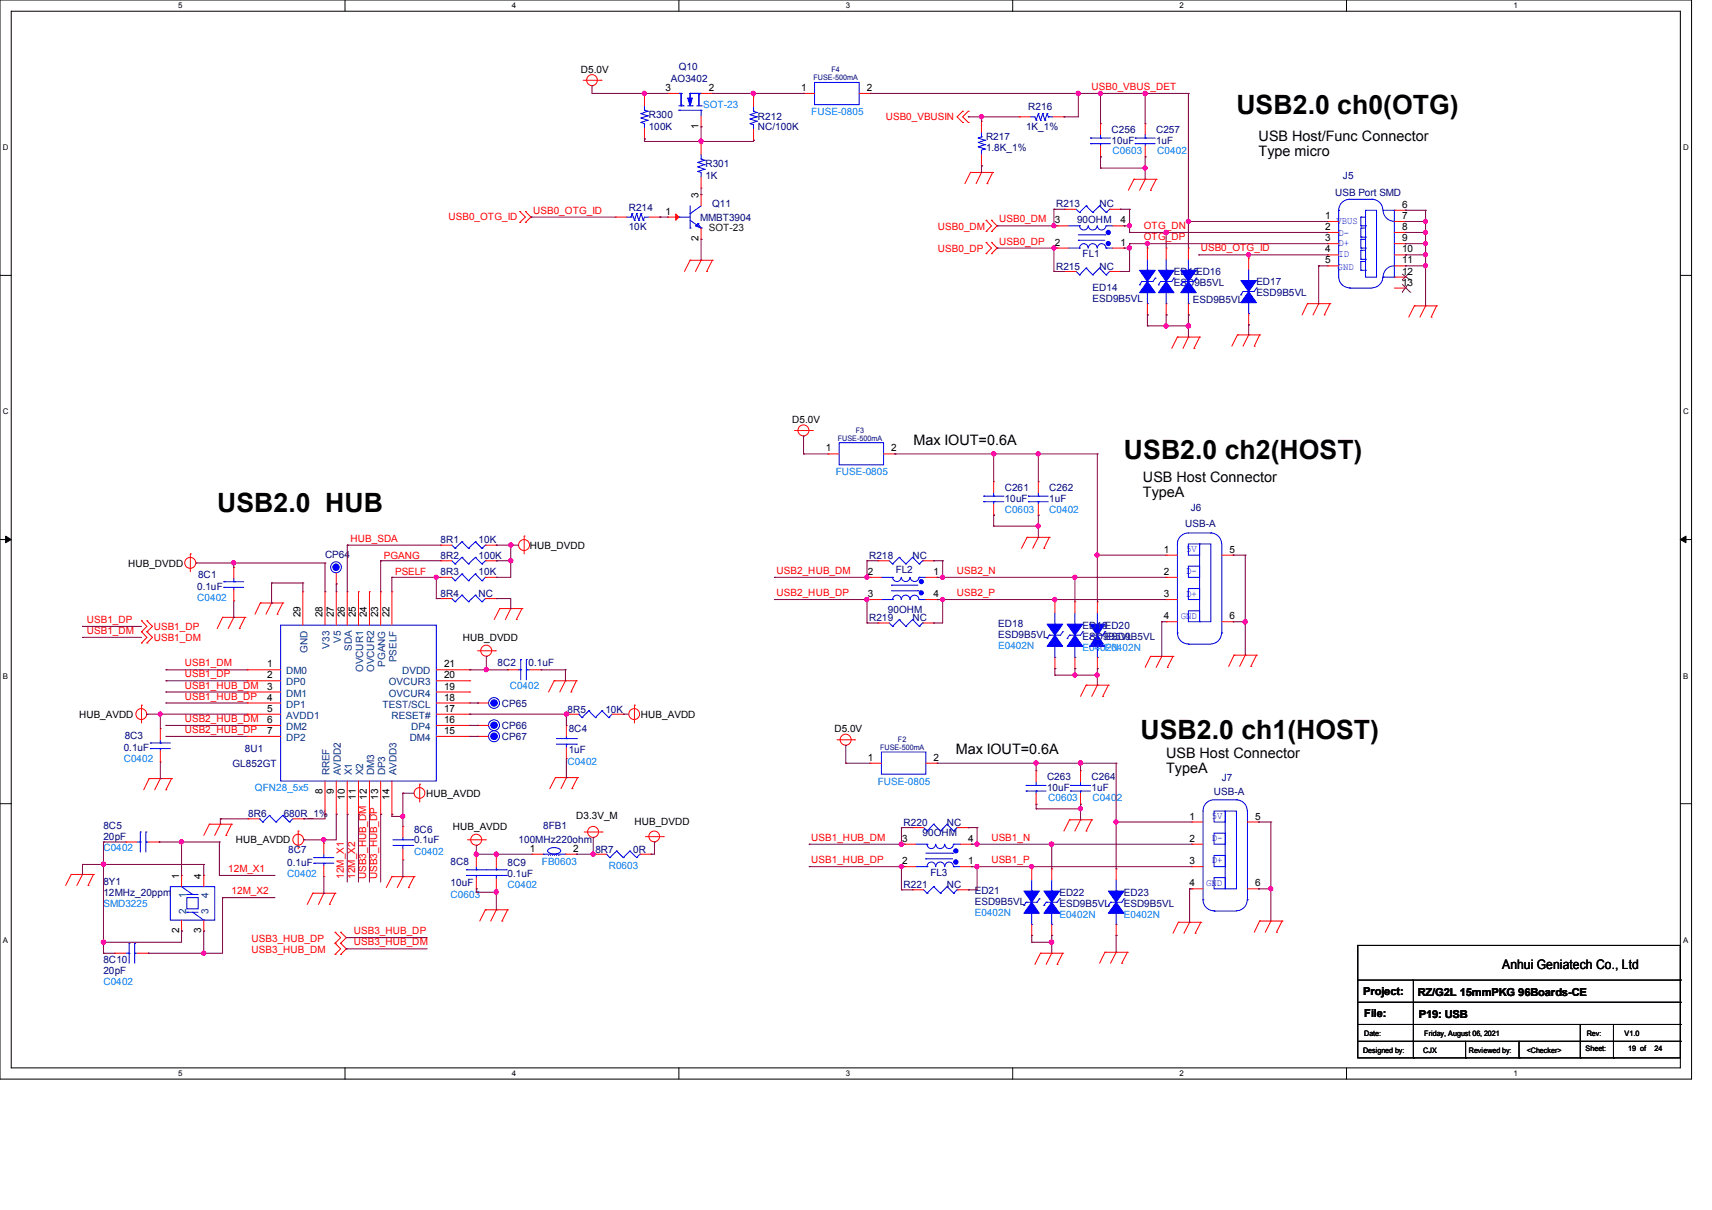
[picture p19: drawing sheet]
<svg xmlns="http://www.w3.org/2000/svg" width="297mm" height="210mm" viewBox="0 0 297 210" stroke-linecap="round" stroke-linejoin="round" font-family="sans-serif">
<defs><g id="words">
<g font-size="4.6">
<text x="214.5" y="19.7">USB2.0 ch0(OTG)</text>
<text x="195" y="79.6">USB2.0 ch2(HOST)</text>
<text x="37.7" y="88.9">USB2.0 HUB</text>
<text x="197.9" y="128.2">USB2.0 ch1(HOST)</text>
</g>
<g font-size="2.5">
<text x="218.4" y="24.5">USB Host/Func Connector</text>
<text x="218.4" y="27.1">Type micro</text>
<text x="158.5" y="77.2">Max IOUT=0.6A</text>
<text x="198.3" y="83.7">USB Host Connector</text>
<text x="198.3" y="86.3">TypeA</text>
<text x="165.8" y="130.8">Max IOUT=0.6A</text>
<text x="202.3" y="131.6">USB Host Connector</text>
<text x="202.3" y="134.2">TypeA</text>
</g>
<text font-size="2.3" x="260.6" y="168.1">Anhui Geniatech Co., Ltd</text>
<g font-size="1.9">
<text x="236.5" y="172.6">Project:</text>
<text x="246" y="172.8">RZ/G2L 15mmPKG 96Boards-CE</text>
<text x="236.7" y="176.5">File:</text>
<text x="246.1" y="176.7">P19: USB</text>
</g>
<g font-size="1.7">
<text x="100.8" y="12.6">D5.0V</text>
<text x="115.4" y="15.8">3</text>
<text x="123" y="15.8">2</text>
<text x="139" y="15.8">1</text>
<text x="150.4" y="15.8">2</text>
<text x="121.2" y="22.4" transform="rotate(-90 121.2 22.4)">1</text>
<text x="121.2" y="34.4" transform="rotate(-90 121.2 34.4)">3</text>
<text x="115.4" y="37.3">1</text>
<text x="121.2" y="41.9" transform="rotate(-90 121.2 41.9)">2</text>
<text x="183" y="38.8">3</text>
<text x="194.4" y="38.8">4</text>
<text x="229.9" y="38">1</text>
<text x="229.9" y="39.9">2</text>
<text x="229.9" y="41.9">3</text>
<text x="243.2" y="36.1">6</text>
<text x="243.2" y="38">7</text>
<text x="243.2" y="39.9">8</text>
<text x="243.2" y="41.9">9</text>
<text x="183" y="42.6">2</text>
<text x="194.4" y="42.6">1</text>
<text x="229.9" y="43.8">4</text>
<text x="229.9" y="45.7">5</text>
<text x="243.2" y="43.8">10</text>
<text x="243.2" y="45.7">11</text>
<text x="243.2" y="47.7">12</text>
<text x="243.2" y="49.6">13</text>
<text x="137.4" y="73.4">D5.0V</text>
<text x="143.2" y="78.4">1</text>
<text x="154.6" y="78.4">2</text>
<text x="91.9" y="95.2">HUB_DVDD</text>
<text x="201.9" y="95.9">1</text>
<text x="213.3" y="95.9">5</text>
<text x="22.2" y="98.3">HUB_DVDD</text>
<text x="150.6" y="99.8">2</text>
<text x="162" y="99.8">1</text>
<text x="201.9" y="99.8">2</text>
<text x="52.1" y="107.1" transform="rotate(-90 52.1 107.1)">29</text>
<text x="56" y="107.1" transform="rotate(-90 56 107.1)">28</text>
<text x="57.9" y="107.1" transform="rotate(-90 57.9 107.1)">27</text>
<text x="59.8" y="107.1" transform="rotate(-90 59.8 107.1)">26</text>
<text x="61.8" y="107.1" transform="rotate(-90 61.8 107.1)">25</text>
<text x="63.7" y="107.1" transform="rotate(-90 63.7 107.1)">24</text>
<text x="65.6" y="107.1" transform="rotate(-90 65.6 107.1)">23</text>
<text x="67.6" y="107.1" transform="rotate(-90 67.6 107.1)">22</text>
<text x="150.6" y="103.6">3</text>
<text x="162" y="103.6">4</text>
<text x="201.9" y="103.6">3</text>
<text x="201.9" y="107.5">4</text>
<text x="213.3" y="107.5">6</text>
<text x="80.3" y="111.3">HUB_DVDD</text>
<text x="46.4" y="115.8">1</text>
<text x="46.4" y="117.7">2</text>
<text x="46.4" y="119.7">3</text>
<text x="77" y="115.8">21</text>
<text x="77" y="117.7">20</text>
<text x="77" y="119.7">19</text>
<text x="13.7" y="124.6">HUB_AVDD</text>
<text x="46.4" y="121.6">4</text>
<text x="46.4" y="123.5">5</text>
<text x="46.4" y="125.5">6</text>
<text x="77" y="121.6">18</text>
<text x="77" y="123.5">17</text>
<text x="77" y="125.5">16</text>
<text x="111.2" y="124.6">HUB_AVDD</text>
<text x="46.4" y="127.4">7</text>
<text x="77" y="127.4">15</text>
<text x="144.8" y="127.1">D5.0V</text>
<text x="56" y="137.9" transform="rotate(-90 56 137.9)">8</text>
<text x="57.9" y="137.9" transform="rotate(-90 57.9 137.9)">9</text>
<text x="150.6" y="132">1</text>
<text x="162" y="132">2</text>
<text x="59.8" y="138.9" transform="rotate(-90 59.8 138.9)">10</text>
<text x="61.8" y="138.9" transform="rotate(-90 61.8 138.9)">11</text>
<text x="65.6" y="138.9" transform="rotate(-90 65.6 138.9)">13</text>
<text x="67.6" y="138.9" transform="rotate(-90 67.6 138.9)">14</text>
<text x="73.9" y="138.3">HUB_AVDD</text>
<text x="100" y="142.2">D3.3V_M</text>
<text x="110.1" y="143.1">HUB_DVDD</text>
<text x="206.4" y="142.2">1</text>
<text x="217.7" y="142.2">5</text>
<text x="40.9" y="146.4">HUB_AVDD</text>
<text x="78.6" y="144.1">HUB_AVDD</text>
<text x="91.9" y="147.8">1</text>
<text x="99.4" y="147.8">2</text>
<text x="156.5" y="150">2</text>
<text x="156.5" y="146.1">3</text>
<text x="168" y="150">1</text>
<text x="168" y="146.1">4</text>
<text x="206.4" y="146.1">2</text>
<text x="206.4" y="150">3</text>
<text x="31.1" y="152.5" transform="rotate(-90 31.1 152.5)">1</text>
<text x="34.9" y="152.5" transform="rotate(-90 34.9 152.5)">4</text>
<text x="206.4" y="153.8">4</text>
<text x="217.7" y="153.8">6</text>
<text x="31.1" y="162" transform="rotate(-90 31.1 162)">2</text>
<text x="34.9" y="162" transform="rotate(-90 34.9 162)">3</text>
</g>
<g font-size="1.7" fill="#000080">
<text x="116.4" y="14.2">AO3402</text>
<text x="117.8" y="12.1">Q10</text>
<text x="112.6" y="20.5">R300</text>
<text x="112.6" y="22.5">100K</text>
<text x="131.5" y="20.7">R212</text>
<text x="131.5" y="22.6">NC/100K</text>
<text x="178" y="22.5">1K_1%</text>
<text x="178.4" y="19.2">R216</text>
<text x="192.9" y="23.1">C256</text>
<text x="200.6" y="23.1">C257</text>
<text x="122.4" y="29">R301</text>
<text x="171.1" y="24.2">R217</text>
<text x="171.1" y="26.2">1.8K_1%</text>
<text x="192.9" y="25">10uF</text>
<text x="200.6" y="25">1uF</text>
<text x="122.4" y="31">1K</text>
<text x="123.6" y="36">Q11</text>
<text x="183.2" y="36">R213</text>
<text x="190.7" y="36">NC</text>
<text x="231.6" y="34">USB Port SMD</text>
<text x="233" y="31">J5</text>
<text x="109.1" y="36.6">R214</text>
<text x="109.1" y="39.8">10K</text>
<text x="121.4" y="38.3">MMBT3904</text>
<text x="186.8" y="38.7">90OHM</text>
<text x="183.2" y="46.8">R215</text>
<text x="187.8" y="44.7">FL1</text>
<text x="190.7" y="46.8">NC</text>
<text x="203.6" y="47.8">ED15ED16</text>
<text x="189.6" y="50.5">ED14</text>
<text x="189.6" y="52.4">ESD9B5VL</text>
<text x="203.6" y="49.7">ESD9B5VL</text>
<text x="206.9" y="52.6">ESD9B5VL</text>
<text x="218" y="49.5">ED17</text>
<text x="218" y="51.4">ESD9B5VL</text>
<text x="174.3" y="85.2">C261</text>
<text x="174.3" y="87.1">10uF</text>
<text x="182" y="85.2">C262</text>
<text x="182" y="87.1">1uF</text>
<text x="206.6" y="88.7">J6</text>
<text x="76.4" y="94.3">8R1</text>
<text x="83" y="94.3">10K</text>
<text x="205.6" y="91.4">USB-A</text>
<text x="34.4" y="100.3">8C1</text>
<text x="56.4" y="96.8">CP64</text>
<text x="76.4" y="97">8R2</text>
<text x="76.4" y="99.9">8R3</text>
<text x="83" y="97">100K</text>
<text x="83" y="99.9">10K</text>
<text x="150.8" y="97">R218</text>
<text x="155.4" y="99.5">FL2</text>
<text x="158.3" y="97">NC</text>
<text x="34.2" y="102.4">0.1uF</text>
<text x="76.4" y="103.5">8R4</text>
<text x="83" y="103.5">NC</text>
<text x="150.8" y="107.8">R219</text>
<text x="154" y="106.4">90OHM</text>
<text x="158.3" y="107.8">NC</text>
<text x="173.2" y="108.8">ED18</text>
<text x="173.2" y="110.7">ESD9B5VL</text>
<text x="187.8" y="109.1">ED19ED20</text>
<text x="187.8" y="111.1">ESD9B5VL</text>
<text x="191.7" y="111.1">ESD9B5VL</text>
<text x="86.3" y="115.5">8C2</text>
<text x="91.7" y="115.5">0.1uF</text>
<text x="87.1" y="122.7">CP65</text>
<text x="98.5" y="123.8">8R5</text>
<text x="105" y="123.8">10K</text>
<text x="21.5" y="130.4">0.1uF</text>
<text x="21.6" y="128.3">8C3</text>
<text x="42.5" y="130.6">8U1</text>
<text x="87.1" y="126.5">CP66</text>
<text x="87.1" y="128.4">CP67</text>
<text x="98.7" y="127.1">8C4</text>
<text x="98.7" y="130.8">1uF</text>
<text x="40.3" y="133.1">GL852GT</text>
<text x="181.6" y="135.4">C263</text>
<text x="181.6" y="137.3">10uF</text>
<text x="189.4" y="135.4">C264</text>
<text x="189.4" y="137.3">1uF</text>
<text x="210.6" y="137.9">USB-A</text>
<text x="211.9" y="135.6">J7</text>
<text x="17.9" y="143.9">8C5</text>
<text x="43" y="141.8">8R6</text>
<text x="49.2" y="141.8">680R_1%</text>
<text x="94.2" y="143.9">8FB1</text>
<text x="156.7" y="143.3">R220</text>
<text x="164.3" y="143.3">NC</text>
<text x="17.9" y="145.8">20pF</text>
<text x="50" y="148.1">8C7</text>
<text x="71.8" y="144.5">8C6</text>
<text x="71.8" y="146.4">0.1uF</text>
<text x="89.9" y="146.2">100MHz220ohm</text>
<text x="103.3" y="148">8R7</text>
<text x="109.8" y="148">0R</text>
<text x="160" y="145">90OHM</text>
<text x="17.9" y="153.5">8Y1</text>
<text x="17.9" y="155.5">12MHz_20ppm</text>
<text x="49.8" y="150.3">0.1uF</text>
<text x="78.2" y="150.1">8C8</text>
<text x="78.2" y="153.8">10uF</text>
<text x="88" y="150.3">8C9</text>
<text x="88" y="152.2">0.1uF</text>
<text x="156.7" y="154.1">R221</text>
<text x="161.4" y="152">FL3</text>
<text x="164.3" y="154.1">NC</text>
<text x="169.1" y="155.1">ED21</text>
<text x="183.8" y="155.5">ED22</text>
<text x="195" y="155.5">ED23</text>
<text x="169.1" y="157">ESD9B5VL</text>
<text x="183.8" y="157.4">ESD9B5VL</text>
<text x="195" y="157.4">ESD9B5VL</text>
<text x="17.9" y="167">8C10</text>
<text x="17.9" y="169">20pF</text>
</g>
<g font-size="1.7" fill="#f00">
<text x="189.4" y="15.6">USB0_VBUS_DET</text>
<text x="153.7" y="20.9">USB0_VBUSIN</text>
<text x="77.8" y="38.1">USB0_OTG_ID</text>
<text x="92.5" y="37.1">USB0_OTG_ID</text>
<text x="162.7" y="39.8">USB0_DM</text>
<text x="173.3" y="38.6">USB0_DM</text>
<text x="198.4" y="39.8">OTG_DN</text>
<text x="198.4" y="41.7">OTG_DP</text>
<text x="162.7" y="43.7">USB0_DP</text>
<text x="173.3" y="42.5">USB0_DP</text>
<text x="208.3" y="43.6">USB0_OTG_ID</text>
<text x="60.8" y="94">HUB_SDA</text>
<text x="66.6" y="96.9">PGANG</text>
<text x="68.5" y="99.8">PSELF</text>
<text x="134.7" y="99.6">USB2_HUB_DM</text>
<text x="166" y="99.6">USB2_N</text>
<text x="134.7" y="103.5">USB2_HUB_DP</text>
<text x="166" y="103.5">USB2_P</text>
<text x="15.1" y="108.1">USB1_DP</text>
<text x="15.1" y="110">USB1_DM</text>
<text x="26.7" y="109.3">USB1_DP</text>
<text x="26.7" y="111.3">USB1_DM</text>
<text x="32" y="119.5">USB1_HUB_DM</text>
<text x="32" y="115.7">USB1_DM</text>
<text x="32" y="117.6">USB1_DP</text>
<text x="32" y="121.4">USB1_HUB_DP</text>
<text x="32" y="125.3">USB2_HUB_DM</text>
<text x="32" y="127.2">USB2_HUB_DP</text>
<text x="140.7" y="145.9">USB1_HUB_DM</text>
<text x="140.7" y="149.8">USB1_HUB_DP</text>
<text x="172" y="145.9">USB1_N</text>
<text x="172" y="149.8">USB1_P</text>
<text x="39.6" y="151.3">12M_X1</text>
<text x="40.2" y="155.2">12M_X2</text>
<text x="59.6" y="152.5" transform="rotate(-90 59.6 152.5)">12M_X1</text>
<text x="61.6" y="152.5" transform="rotate(-90 61.6 152.5)">12M_X2</text>
<text x="63.5" y="152.5" transform="rotate(-90 63.5 152.5)">USB3_HUB_DM 12</text>
<text x="65.4" y="152.5" transform="rotate(-90 65.4 152.5)">USB3_HUB_DP</text>
<text x="43.6" y="163.4">USB3_HUB_DP</text>
<text x="43.6" y="165.3">USB3_HUB_DM</text>
<text x="61.4" y="162.1">USB3_HUB_DP</text>
<text x="61.4" y="164.1">USB3_HUB_DM</text>
</g>
<g font-size="1.7" fill="#0080ff">
<text x="122" y="18.8">SOT-23</text>
<text x="140.7" y="20">FUSE-0805</text>
<text x="193" y="26.7">C0603</text>
<text x="200.8" y="26.7">C0402</text>
<text x="145" y="82.5">FUSE-0805</text>
<text x="174.3" y="89.1">C0603</text>
<text x="182" y="89.1">C0402</text>
<text x="34.2" y="104.3">C0402</text>
<text x="173.2" y="112.6">E0402N</text>
<text x="187.8" y="113">E0402N</text>
<text x="191.7" y="113">E0402N</text>
<text x="88.4" y="119.6">C0402</text>
<text x="21.5" y="132.3">C0402</text>
<text x="44.2" y="137.3">QFN28_5x5</text>
<text x="98.5" y="132.7">C0402</text>
<text x="152.3" y="136.2">FUSE-0805</text>
<text x="181.8" y="139.1">C0603</text>
<text x="189.6" y="139.1">C0402</text>
<text x="17.9" y="147.7">C0402</text>
<text x="71.8" y="148.3">C0402</text>
<text x="49.8" y="152.2">C0402</text>
<text x="78.2" y="155.9">C0603</text>
<text x="88" y="154.1">C0402</text>
<text x="94" y="150.1">FB0603</text>
<text x="105.6" y="150.8">R0603</text>
<text x="17.9" y="157.4">SMD3225</text>
<text x="169.1" y="159">E0402N</text>
<text x="183.8" y="159.3">E0402N</text>
<text x="195" y="159.3">E0402N</text>
<text x="17.9" y="170.9">C0402</text>
</g>
<text font-size="1.7" fill="#004000" x="123" y="40">SOT-23</text>
<g font-size="1.7" fill="#00f">
<text x="231.8" y="38.9">VBUS</text>
<text x="232.2" y="41">D-</text>
<text x="232.1" y="46.8">GND</text>
<text x="232.2" y="42.7">D+</text>
<text x="232.2" y="44.7">ID</text>
<text x="205.8" y="95.8">5V</text>
<text x="205.8" y="99.7">D-</text>
<text x="204.8" y="107.4">GND</text>
<text x="205.8" y="103.5">D+</text>
<text x="210.2" y="142.2">5V</text>
<text x="210.2" y="146">D-</text>
<text x="210.2" y="149.9">D+</text>
<text x="209.2" y="153.7">GND</text>
</g>
<g font-size="1.7" fill="#004080">
<text x="53.3" y="113.3" transform="rotate(-90 53.3 113.3)">GND</text>
<text x="57.2" y="112.6" transform="rotate(-90 57.2 112.6)">V33</text>
<text x="59.1" y="111.6" transform="rotate(-90 59.1 111.6)">V5</text>
<text x="61" y="113" transform="rotate(-90 61 113)">SDA</text>
<text x="49.7" y="117.1">DM0</text>
<text x="49.7" y="119">DP0</text>
<text x="63" y="116.6" transform="rotate(-90 63 116.6)">OVCUR1</text>
<text x="64.9" y="116.6" transform="rotate(-90 64.9 116.6)">OVCUR2</text>
<text x="66.8" y="115.7" transform="rotate(-90 66.8 115.7)">PGANG</text>
<text x="67.4" y="119">OVCUR3</text>
<text x="68.8" y="114.9" transform="rotate(-90 68.8 114.9)">PSELF</text>
<text x="69.8" y="117.1">DVDD</text>
<text x="49.7" y="120.9">DM1</text>
<text x="49.7" y="122.8">DP1</text>
<text x="49.7" y="124.8">AVDD1</text>
<text x="66.4" y="122.8">TEST/SCL</text>
<text x="67.4" y="120.9">OVCUR4</text>
<text x="67.9" y="124.8">RESET#</text>
<text x="49.7" y="126.7">DM2</text>
<text x="49.7" y="128.6">DP2</text>
<text x="71.1" y="128.6">DM4</text>
<text x="71.3" y="126.7">DP4</text>
<text x="57.2" y="134.6" transform="rotate(-90 57.2 134.6)">RREF</text>
<text x="59.1" y="134.6" transform="rotate(-90 59.1 134.6)">AVDD2</text>
<text x="61" y="134.6" transform="rotate(-90 61 134.6)">X1</text>
<text x="63" y="134.6" transform="rotate(-90 63 134.6)">X2</text>
<text x="64.9" y="134.6" transform="rotate(-90 64.9 134.6)">DM3</text>
<text x="66.8" y="134.6" transform="rotate(-90 66.8 134.6)">DP3</text>
<text x="68.8" y="134.6" transform="rotate(-90 68.8 134.6)">AVDD3</text>
<text x="32.3" y="155.8" transform="rotate(-90 32.3 155.8)">1</text>
<text x="36.1" y="155.8" transform="rotate(-90 36.1 155.8)">4</text>
<text x="32.3" y="158.7" transform="rotate(-90 32.3 158.7)">2</text>
<text x="36.1" y="158.7" transform="rotate(-90 36.1 158.7)">3</text>
</g>
<g font-size="1.4">
<text x="30.9" y="1.4">5</text>
<text x="88.8" y="1.4">4</text>
<text x="146.7" y="1.4">3</text>
<text x="204.6" y="1.4">2</text>
<text x="262.6" y="1.4">1</text>
<text x=".5" y="26.1">D</text>
<text x="292" y="26.1">D</text>
<text x=".5" y="71.9">C</text>
<text x="292" y="71.9">C</text>
<text x=".5" y="117.8">B</text>
<text x="292" y="117.8">B</text>
<text x=".5" y="163.6">A</text>
<text x="292" y="163.6">A</text>
<text x="30.9" y="186.8">5</text>
<text x="88.8" y="186.8">4</text>
<text x="146.7" y="186.8">3</text>
<text x="204.6" y="186.8">2</text>
<text x="262.6" y="186.8">1</text>
</g>
<g font-size="1.3" fill="#000080">
<text x="141.1" y="13.9">FUSE-500mA</text>
<text x="144.2" y="12.6">F4</text>
<text x="145.4" y="76.5">FUSE-500mA</text>
<text x="148.5" y="75.1">F3</text>
<text x="152.7" y="130.1">FUSE-500mA</text>
<text x="155.8" y="128.8">F2</text>
</g>
<g font-size="1.3">
<text x="236.7" y="179.7">Date:</text>
<text x="247.1" y="179.7">Friday, August 06, 2021</text>
<text x="275.3" y="179.7">Rev:</text>
<text x="281.8" y="179.7">V1.0</text>
<text x="236.5" y="182.7">Designed by:</text>
<text x="246.9" y="182.7">CJX</text>
<text x="254.8" y="182.7">Reviewed by:</text>
<text x="264.9" y="182.7">&lt;Checker&gt;</text>
<text x="275.1" y="182.5">Sheet:</text>
<text x="282.4" y="182.5">19 of</text>
<text x="287" y="182.5">24</text>
</g>
</g></defs>
<path d="M0 0h293.5v187.3h-293.5zM1.9 1.9h289.6v183.4h-289.6z" fill="none" stroke="#000" stroke-width=".17"/>
<g fill="#fff">
<path d="M30.9 .2h.8v1.5h-.8z"/>
<path d="M30.9 185.5h.8v1.6h-.8z"/>
</g>
<path d="M59.9 0v1.9M59.9 185.3v2" fill="none" stroke="#000" stroke-width=".17"/>
<g fill="#fff">
<path d="M88.8 .2h.8v1.5h-.8z"/>
<path d="M88.8 185.5h.8v1.6h-.8z"/>
</g>
<path d="M117.8 0v1.9M117.8 185.3v2" fill="none" stroke="#000" stroke-width=".17"/>
<g fill="#fff">
<path d="M146.7 .2h.8v1.5h-.8z"/>
<path d="M146.7 185.5h.8v1.6h-.8z"/>
</g>
<path d="M175.7 0v1.9M175.7 185.3v2" fill="none" stroke="#000" stroke-width=".17"/>
<g fill="#fff">
<path d="M204.6 .2h.8v1.5h-.8z"/>
<path d="M204.6 185.5h.8v1.6h-.8z"/>
</g>
<path d="M233.6 0v1.9M233.6 185.3v2" fill="none" stroke="#000" stroke-width=".17"/>
<g fill="#fff">
<path d="M262.6 .2h.7v1.5h-.7z"/>
<path d="M262.6 185.5h.7v1.6h-.7z"/>
<path d="M.5 24.8h1v1.6h-1z"/>
<path d="M292 24.8h1v1.6h-1z"/>
<path d="M.5 70.7h1v1.5h-1z"/>
<path d="M292 70.7h1v1.5h-1z"/>
</g>
<path d="M0 47.8h1.9M291.5 47.8h2" fill="none" stroke="#000" stroke-width=".17"/>
<g fill="#fff">
<path d="M.5 116.5h.9v1.6h-.9z"/>
<path d="M292 116.5h.9v1.6h-.9z"/>
</g>
<path d="M0 93.6h1.9M291.5 93.6h2" fill="none" stroke="#000" stroke-width=".17"/>
<path d="M1 93l.9 .6-.9 .6zM291.5 93.6l1-.6v1.2z" fill="#000" stroke="#000" stroke-width=".17"/>
<g fill="#fff">
<path d="M.5 162.4h.9v1.5h-.9z"/>
<path d="M292 162.4h.9v1.5h-.9z"/>
</g>
<g fill="none" stroke="#000" stroke-width=".17">
<path d="M0 139.5h1.9M291.5 139.5h2M235.5 164.1h56v19.5h-56zM235.5 170.1h56M235.5 173.9h56M235.5 177.8h56M245.2 170.1v13.5M274.2 177.8v5.8M279.9 177.8v5.8M291.5 170.1h.1M291.5 173.9h.1M291.5 177.8h.1"/>
<path d="M235.5 180.7h56M245.2 183.6h.1M254.3 183.6h.1M254.3 180.7v2.9M263.5 183.6h.1M263.5 180.7v2.9M274.2 183.6h.1M279.9 183.6h.1M291.5 180.7h.1"/>
</g>
<g fill="none" stroke="#f00" stroke-width=".17">
<path d="M101.2 13.9h3.1M104.3 13.9h.1M111.8 16.4h.1M111.8 16.4v2M115.8 16.2h.1M115.8 16.2h2M121.6 16.2h2M123.6 16.2h.1M130.7 16.6h.1M130.7 16.6v1.9M139.4 16.2h.1M139.4 16.2h1.9"/>
<path d="M149.1 16.2h1.9M151 16.2h.1M167 19.3h.1M167 19.3l-1 1 1 1M168 19.3h.1M168 19.3l-1 1 1 1M90.2 36.7h.1M90.2 38.6h.1M90.2 36.7l.9 1-.9 .9M91.1 38.6h.1M91.1 36.7h.1M91.1 36.7l1 1-1 .9"/>
<path d="M106.8 37.7h.1M106.8 37.7h1.9M111.8 24.1h.1M111.8 22.2v1.9M112.6 37.7h1.9M114.5 37.7h.1M115.8 37.7h.1M115.8 37.7h2M121.6 32.6h.1M121.6 24.9h.1M121.6 22h.1M121.6 33.8h.1"/>
<path d="M121.6 20.1v1.9M121.6 24.9v1.9M121.6 30.7v1.9M121.6 33.8v1.9M121.6 39.6v1.9M130.7 24.3h.1M130.7 22.4v1.9M167 21.3h.1M168 21.3h.1M168.4 29.9h.1M168.4 29.9l-1 2M168.4 29.9h3.8"/>
<path d="M170.3 29.9h.1M170.3 28.8h.1M170.3 21h.1M170.3 29.9l-1 2M170.3 21v2M170.3 26.8v2M171.1 38.2h.1M171.1 38.2l.9 1-.9 1M171.2 31.9h.1M172 38.2h.1M172 38.2l1 1-1 1M172.2 29.9h.1"/>
<path d="M172.2 29.9l-1 2M176.8 20.3h.1M176.8 20.3h2M182.6 20.3h2M183.4 39.2h.1M183.4 39.2h1.9M184.6 20.3h.1M184.7 36.3h.1M184.7 36.3h2M190.9 27.2h.1M190.9 21.5h.1M190.9 21.5v1.9"/>
<path d="M190.9 25.3v1.9M192.5 36.3h1.9M193 39.2h2M194.4 36.3h.1M195 39.2h.1M196.7 31.1h.1M196.7 31.1l-1 1.9M196.7 31.1h3.9M198.7 31.1h.1M198.7 27.2h.1M198.7 21.5h.1M198.7 31.1l-1 1.9"/>
<path d="M198.7 21.5v1.9M198.7 25.3v1.9M199.6 33h.1M200.6 31.1h.1M200.6 31.1l-1 1.9M230.3 38.4h.1M230.3 38.4h1.9M241.9 38.4h1.9M241.9 36.5h1.9M243.8 36.5h.1M243.8 38.4h.1M119.7 45.2h.1"/>
<path d="M119.7 45.2l-1 1.9M119.7 45.2h3.9M121.6 45.2h.1M121.6 41.5h.1M121.6 45.2l-1 1.9M122.6 47.1h.1M123.6 45.2h.1M123.6 45.2l-1 1.9M171.1 40.2h.1M171.1 42.1h.1M171.1 44h.1M171.1 42.1l.9 1-.9 .9"/>
<path d="M172 40.2h.1M172 44h.1M172 42.1h.1M172 42.1l1 1-1 .9M183.4 43.1h.1M183.4 43.1h1.9M184.7 47.1h.1M184.7 47.1h2M192.5 47.1h1.9M193 43.1h2M194.4 47.1h.1M195 43.1h.1"/>
<path d="M199.1 43.1h.1M199.1 54.7h.1M199.1 43.1v1.9M199.1 52.7v2M202.3 43.1h.1M202.3 54.7h.1M202.3 43.1v1.9M202.3 52.7v2M204.3 58.5h.1M204.3 58.5l-1 2M204.3 58.5h3.8M206.2 58.5h.1"/>
<path d="M206.2 43.1h.1M206.2 54.7h.1M206.2 58.5l-1 2M206.2 43.1v1.9M206.2 52.7v2M208.1 58.5h.1M208.1 58.5l-1 2M214.7 58.1h.1M214.7 58.1l-1 2M214.7 58.1h3.8M216.6 58.1h.1M216.6 44.8h.1"/>
<path d="M216.6 56.4h.1M216.6 58.1l-1 2M216.6 44.8v1.9M216.6 54.4v2M218.5 58.1h.1M218.5 58.1l-.9 2M226.8 52.7h.1M226.8 52.7l-.9 2M226.8 52.7h3.9M228.8 52.7h.1M228.8 52.7l-1 2M229.7 54.7h.1"/>
<path d="M230.3 40.3h.1M230.3 42.3h.1M230.3 44.2h.1M230.3 46.1h.1M230.3 40.3h1.9M230.3 42.3h1.9M230.3 44.2h1.9M230.3 46.1h1.9M230.7 52.7h.1M230.7 52.7l-1 2M241.9 40.3h1.9M241.9 42.3h1.9"/>
<path d="M241.9 44.2h1.9M241.9 46.1h1.9M241.9 48.1h1.9M241.9 50h1.9M243.8 40.3h.1M243.8 42.3h.1M243.8 44.2h.1M243.8 46.1h.1M243.8 48.1h.1M243.8 50h.1M245.4 53.1h.1M245.4 53.1l-1 1.9"/>
<path d="M245.4 53.1h3.8M247.3 53.1h.1M247.3 53.1l-1 1.9M248.3 55h.1M249.2 53.1h.1M249.2 53.1l-.9 1.9M137.8 74.7h3.1M140.9 74.7h.1M143.6 78.8h.1M143.6 78.8h2M153.3 78.8h1.9M155.2 78.8h.1"/>
<path d="M207.1 60.5h.1M217.6 60.1h.1M33 96.1h.1M33 96.1v3.1M40.6 98.5h.1M40.6 98.5v1.9M58.3 99.4v1.9M76.5 94.6h.1M76.5 97.3h.1M76.5 94.6h1.9M76.5 97.3h1.9M84.2 94.6h1.9"/>
<path d="M84.2 97.3h1.9M86.1 94.6h.1M86.1 97.3h.1M90.9 93h.1M90.9 93v3.1M152.3 97.3h.1M152.3 97.3h2M160.1 97.3h1.9M162 97.3h.1M172.4 89.4h.1M172.4 83.6h.1M172.4 83.6v1.9"/>
<path d="M172.4 87.5v1.9M178.2 93.3h.1M178.2 93.3l-1 1.9M178.2 93.3h3.8M180.1 93.3h.1M180.1 89.4h.1M180.1 83.6h.1M180.1 93.3l-.9 1.9M180.1 83.6v1.9M180.1 87.5v1.9M181.1 95.2h.1M182 93.3h.1"/>
<path d="M182 93.3l-.9 1.9M202.3 96.4h.1M202.3 96.4h2M212 96.4h1.9M213.9 96.4h.1M24.6 109.6h.1M24.6 107.7h.1M24.6 111.6h.1M24.6 107.7l.9 1-.9 .9M24.6 109.6l.9 1-.9 1M25.5 109.6h.1M25.5 107.7h.1"/>
<path d="M25.5 111.6h.1M25.5 107.7l1 1-1 .9M25.5 109.6l1 1-1 1M38.6 107.1h.1M38.6 107.1l-.9 2M38.6 107.1h3.9M40.6 107.1h.1M40.6 104.3h.1M40.6 107.1l-1 2M40.6 102.3v2M41.5 109.1h.1M42.5 107.1h.1"/>
<path d="M42.5 107.1l-1 2M42.9 116.2h.1M42.9 118.2h.1M42.9 118.2h5.8M42.9 116.2h5.8M45.2 104.6h.1M45.2 104.6l-1 2M45.2 104.6h3.9M47.1 104.6h.1M47.1 104.6l-1 2M48.1 106.6h.1M49.1 104.6h.1"/>
<path d="M49.1 104.6l-1 2M52.5 102.7h.1M52.5 102.7v5.8M56.4 102.7h.1M56.4 102.7v5.8M58.3 102.7h.1M58.3 101.3h.1M58.3 102.7v5.8M60.2 102.7h.1M60.2 102.7v5.8M62.2 102.7h.1M62.2 102.7v5.8"/>
<path d="M64.1 102.7h.1M64.1 102.7v5.8M66 102.7h.1M66 102.7v5.8M68 102.7h.1M68 102.7v5.8M75.7 118.2h5.8M75.7 116.2h5.8M76.5 103.9h.1M76.5 100.2h.1M76.5 100.2h1.9M76.5 103.9h1.9"/>
<path d="M81.5 116.2h.1M81.5 118.2h.1M82.8 112.9h3.1M84.2 100.2h1.9M84.2 103.9h1.9M85.9 112.9h.1M86.1 103.9h.1M86.1 100.2h.1M86.7 105.6h.1M86.7 105.6l-1 1.9M86.7 105.6h3.9M88.1 116.2h.1"/>
<path d="M88.1 116.2h1.9M88.6 105.6h.1M88.6 105.6l-.9 1.9M89.6 107.5h.1M90.6 105.6h.1M90.6 105.6l-1 1.9M91.9 116.2h2M93.9 116.2h.1M96.1 118.2h.1M96.1 118.2l-.9 1.9M96.1 118.2h3.9M98.1 118.2h.1"/>
<path d="M98.1 118.2l-1 1.9M100 118.2h.1M100 118.2l-.9 1.9M151 100.2h.1M151 104.1h.1M151 100.2h1.9M151 104.1h1.9M152.3 108.1h.1M152.3 108.1h2M160.1 108.1h1.9M160.6 100.2h2M160.6 104.1h2"/>
<path d="M162 108.1h.1M162.6 100.2h.1M162.6 104.1h.1M183 104.4h.1M183 116h.1M183 104.4v2M183 114.1v1.9M186.5 104.4h.1M186.5 116h.1M186.5 104.4v2M186.5 114.1v1.9M188.4 118.9h.1"/>
<path d="M188.4 118.9l-.9 2M188.4 118.9h3.9M190.4 118.9h.1M190.4 104.4h.1M190.4 116h.1M190.4 118.9l-1 2M190.4 104.4v2M190.4 114.1v1.9M192.3 118.9h.1M192.3 118.9l-1 2M199.6 113.9h.1M199.6 113.9l-.9 1.9"/>
<path d="M199.6 113.9h3.9M201.5 113.9h.1M201.5 113.9l-.9 1.9M202.3 100.2h.1M202.3 104.1h.1M202.3 107.9h.1M202.3 100.2h2M202.3 104.1h2M202.3 107.9h2M202.5 115.8h.1M203.5 113.9h.1M203.5 113.9l-1 1.9"/>
<path d="M212 107.9h1.9M213.9 107.9h.1M214.1 113.7h.1M214.1 113.7l-1 2M214.1 113.7h3.9M216 113.7h.1M216 113.7l-.9 2M217 115.7h.1M218 113.7h.1M218 113.7l-1 2M24.6 122.4h.1M24.6 122.4v3.1"/>
<path d="M25.9 135.1h.1M25.9 135.1l-1 2M25.9 135.1h3.9M27.8 135.1h.1M27.8 132.2h.1M27.8 126.4h.1M27.8 135.1l-1 2M27.8 126.4v2M27.8 130.3v1.9M28.8 137.1h.1M29.8 135.1h.1M29.8 135.1l-1 2"/>
<path d="M42.9 120.1h.1M42.9 122h.1M42.9 124h.1M42.9 125.9h.1M42.9 127.8h.1M42.9 125.9h5.8M42.9 124h5.8M42.9 127.8h5.8M42.9 122h5.8M42.9 120.1h5.8M56.4 135.6v5.7M58.3 135.6v5.7"/>
<path d="M60.2 135.6v5.7M62.2 135.6v5.7M64.1 135.6v5.7M66 135.6v5.7M68 135.6v5.7M72.8 136.1h.1M72.8 136.1v3.1M75.7 125.9h5.8M75.7 124h5.8M75.7 127.8h5.8M75.7 122h5.8M75.7 120.1h5.8"/>
<path d="M81.5 120.1h.1M81.5 122h.1M81.5 124h.1M81.5 125.9h.1M81.5 127.8h.1M82.8 125.9h.1M82.8 127.8h.1M82.8 122h.1M82.8 125.9h2M82.8 127.8h2M82.8 122h2M96.4 135h.1"/>
<path d="M96.4 135l-1 1.9M96.4 135h3.8M98.3 135h.1M98.3 125.9h.1M98.3 131.7h.1M98.3 135l-1 1.9M98.3 125.9v1.9M98.3 129.8v1.9M98.5 124h.1M98.5 124h1.9M99.1 120.1h.1M99.2 136.9h.1"/>
<path d="M100.2 135h.1M100.2 135l-1 1.9M106.2 124h1.9M108.1 124h.1M110.1 122.4h.1M110.1 122.4v3.1M145.2 128.4h3.1M148.3 128.4h.1M151 132.5h.1M151 132.5h1.9M160.6 132.5h2M162.6 132.5h.1"/>
<path d="M179.7 139.6h.1M179.7 133.8h.1M179.7 133.8v1.9M179.7 137.7v1.9M187.5 139.6h.1M187.5 133.8h.1M187.5 133.8v1.9M187.5 137.7v1.9M191.3 120.9h.1M12.4 151.8h.1M12.4 151.8l-1 1.9M12.4 151.8h3.8"/>
<path d="M14.3 151.8h.1M14.3 151.8l-1 1.9M15.3 153.7h.1M16.2 151.8h.1M16.2 151.8l-.9 1.9M21.8 146.1h.1M21.8 146.1h1.9M25.7 146.1h1.9M27.6 146.1h.1M31.5 151.9h.1M31.5 151.9v2M31.5 159.7v1.9"/>
<path d="M35.3 151.9h.1M35.3 151.9v2M35.3 159.7v1.9M36.3 143h.1M36.3 143l-1 2M36.3 143h3.9M38.2 143h.1M38.2 143l-.9 2M39.2 145h.1M40.2 143h.1M40.2 143l-1 2M43.1 142.1h.1"/>
<path d="M43.1 142.1h1.9M50.8 142.1h1.9M51.7 144.2h.1M51.7 144.2v3.1M52.7 142.1h.1M54.3 155h.1M54.3 155l-1 2M54.3 155h3.8M56.2 155h.1M56.2 152.1h.1M56.2 146.3h.1M56.2 155l-1 2"/>
<path d="M56.2 146.3v2M56.2 150.2v1.9M56.4 141.3h.1M57.1 157h.1M58.1 155h.1M58.1 155l-1 2M58.3 141.3h.1M60.2 141.3h.1M62.2 141.3h.1M64.1 141.3h.1M66 141.3h.1M68 152.1h.1"/>
<path d="M68 141.3h.1M68 152.1l-1 2M68 152.1h3.8M69.9 152.1h.1M69.9 143.4h.1M69.9 149.2h.1M69.9 152.1l-1 2M69.9 143.4v2M69.9 147.3v1.9M70.9 154.1h.1M71.8 152.1h.1M71.8 152.1l-.9 2"/>
<path d="M81.1 145.8h3.1M82.6 154.3h.1M82.6 148.5h.1M82.6 148.5v1.9M82.6 152.3v2M84.2 145.8h.1M84.2 157.9h.1M84.2 157.9l-1 2M84.2 157.9h3.9M86.1 157.9h.1M86.1 148.7h.1M86.1 154.4h.1"/>
<path d="M86.1 157.9l-1 2M86.1 148.7v1.9M86.1 152.5v1.9M87.1 159.9h.1M88.1 157.9h.1M88.1 157.9l-1 2M92.3 148.3h.1M92.3 148.3h1.9M98.1 148.3h1.9M100 148.3h.1M101.3 144.4h3.1M103.3 148.3h.1"/>
<path d="M103.3 148.3h1.9M104.4 144.4h.1M111 148.3h1.9M112 145.2h3.1M112.9 148.3h.1M115.1 145.2h.1M157 150.4h.1M157 146.5h.1M157 150.4h1.9M157 146.5h1.9M158.3 143.6h.1M158.3 154.4h.1"/>
<path d="M158.3 143.6h1.9M158.3 154.4h1.9M166 143.6h2M166 154.4h2M166.6 150.4h1.9M166.6 146.5h1.9M168 143.6h.1M168 154.4h.1M168.5 150.4h.1M168.5 146.5h.1M179 150.8h.1M179 150.8v1.9"/>
<path d="M182.5 150.8h.1M182.5 150.8v1.9M185.5 142.3h.1M185.5 142.3l-.9 1.9M185.5 142.3h3.9M187.5 142.3h.1M187.5 142.3l-1 1.9M188.4 144.2h.1M189.4 142.3h.1M189.4 142.3l-1 1.9M193.6 150.8h.1M193.6 150.8v1.9"/>
<path d="M206.8 142.7h.1M206.8 146.5h.1M206.8 150.4h.1M206.8 154.3h.1M206.8 150.4h1.9M206.8 146.5h1.9M206.8 142.7h1.9M206.8 154.3h1.9M216.4 142.7h2M216.4 154.3h2M218.4 142.7h.1M218.4 154.3h.1"/>
<path d="M218.5 159.9h.1M218.5 159.9l-.9 1.9M218.5 159.9h3.9M220.5 159.9h.1M220.5 159.9l-1 1.9M222.4 159.9h.1M222.4 159.9l-1 1.9M19.9 165.4h.1M19.9 165.4h1.9M23.7 165.4h2M25.7 165.4h.1M31.5 161.6h.1"/>
<path d="M35.3 161.6h.1M58.1 161.8h.1M58.1 163.7h.1M58.1 165.7h.1M58.1 161.8l1 .9-1 1M58.1 163.7l1 1-1 1M59.1 163.7h.1M59.1 161.8h.1M59.1 165.7h.1M59.1 161.8l1 .9-1 1M59.1 163.7l1 1-1 1M179 162.3h.1"/>
<path d="M179 160.4v1.9M180.5 165.4h.1M180.5 165.4l-1 2M180.5 165.4h3.9M182.5 165.4h.1M182.5 162.3h.1M182.5 165.4l-1 2M182.5 160.4v1.9M183.4 167.4h.1M184.4 165.4h.1M184.4 165.4l-1 2M191.7 165.3h.1"/>
<path d="M191.7 165.3l-.9 1.9M191.7 165.3h3.9M193.6 165.3h.1M193.6 162.3h.1M193.6 165.3l-.9 1.9M193.6 160.4v1.9M194.6 167.2h.1M195.6 165.3h.1M195.6 165.3l-1 1.9M204.4 160.1h.1M204.4 160.1l-.9 1.9M204.4 160.1h3.9"/>
<path d="M206.4 160.1h.1M206.4 160.1l-1 1.9M207.3 162h.1M208.3 160.1h.1M208.3 160.1l-1 1.9M221.4 161.8h.1"/>
<circle cx="102.7" cy="13.9" r=".94"/>
<circle cx="139.4" cy="74.7" r=".95"/>
<circle cx="33" cy="97.7" r=".95"/>
<circle cx="90.9" cy="94.6" r=".95"/>
<circle cx="84.3" cy="112.9" r=".95"/>
<circle cx="24.5" cy="123.9" r=".94"/>
<circle cx="72.8" cy="137.6" r=".93"/>
<circle cx="110" cy="123.9" r=".94"/>
<circle cx="146.7" cy="128.4" r=".95"/>
<circle cx="51.7" cy="145.7" r=".94"/>
<circle cx="82.6" cy="145.7" r=".95"/>
<circle cx="102.9" cy="144.4" r=".95"/>
<circle cx="113.5" cy="145.2" r=".93"/>
</g>
<g fill="none" stroke="#00f" stroke-width=".17">
<path d="M111.2 19.7h.1M111.2 19.7l1.2 .4M111.8 19.1h.1M111.8 19.1l.6 .2M111.8 18.4v.7M112.4 19.3h.1M112.4 19.3l-1.2 .4M117.8 19.1h.1M117.8 16.2h.4M117.8 18.4h.7M117.8 19.1h3.8M118.2 16.2h.1"/>
<path d="M118.2 18.2h.1M118.2 18.4h.1M118.2 16.2v2.2M118.5 18.4h.1M119.3 18.4h.8M119.7 16.2h.1M119.7 16.2h1.9M119.7 16.2v1.2M120.1 18.4h.1M120.9 18.4h.7M121.2 16.4h.1M121.2 16.2h.1"/>
<path d="M121.2 16.2v2.2M121.6 16.2h.1M121.6 18.4h.1M121.6 19.1h.1M121.6 19.1v1M130.1 19.9h.1M130.1 19.9l1.2 .4M130.7 19.3h.1M130.7 19.3l.6 .2M130.7 18.5v.8M131.3 19.5h.1M131.3 19.5l-1.2 .4"/>
<path d="M141.3 14.3h7.8v3.9h-7.8zM180.1 19.7h.1M180.1 19.7l-.4 1.2M180.1 19.7l.4 1.2M180.9 19.7h.1M180.9 19.7l-.4 1.2M180.9 19.7l.4 1.2M181.7 19.7h.1M181.7 19.7l-.4 1.2M181.7 19.7l.2 .6M108.7 37.7h.8M109.5 37.7h.1"/>
<path d="M109.6 37.1h.1M109.6 37.1l.5 1.1M109.6 37.1l-.1 .6M110.1 38.2h.1M110.4 37.1h.1M110.4 37.1l.4 1.1M110.4 37.1l-.3 1.1M110.8 38.2h.1M111.2 37.1h.1M111.2 21.3h.1M111.2 20.5h.1M111.2 37.1l.4 1.1"/>
<path d="M111.2 37.1l-.4 1.1M111.2 21.3l.6 .2v.7M111.2 20.5l1.2 .4M111.6 38.2h.1M112.4 20.9h.1M112.4 20.1h.1M112.4 20.9l-1.2 .4M112.4 20.1l-1.2 .4M112.6 37.7h-.8l-.2 .5M117.8 37.7h.1M117.8 37.7h1.9M119.7 37.1h.1"/>
<path d="M119.7 39.6h.1M119.7 35.7v3.9M119.7 38.2l1.9 1.4M121.1 29.8h.1M121.1 29h.1M121.1 28.2h.1M121.1 38.8h.1M121.1 29.8l.5 .1v.8M121.1 29l1.1 .4M121.1 28.2l1.1 .4M121.1 38.8l-.5 .4 1 .4M121.1 38.8l.5 .8"/>
<path d="M121.6 27.6h.1M121.6 39.6h.1M121.6 27.6l.6 .2M121.6 26.8v.8M121.6 35.7l-1.9 1.4M122.2 29.4h.1M122.2 28.6h.1M122.2 27.8h.1M122.2 29.4l-1.1 .4M122.2 28.6l-1.1 .4M122.2 27.8l-1.1 .4M130.1 21.5h.1"/>
<path d="M130.1 20.7h.1M130.1 21.5l.6 .1v.8M130.1 20.7l1.2 .3M131.3 21h.1M131.3 20.3h.1M131.3 21l-1.2 .5M131.3 20.3l-1.2 .4M169.7 25.5h.1M169.7 24.7h.1M169.7 24h.1M169.7 25.5l1.2 .4M169.7 24.7l1.2 .4"/>
<path d="M169.7 24l1.2 .3M170.3 23.7h.1M170.3 23.7l-.6 .3M170.3 23v.7M170.9 25.9h.1M170.9 25.1h.1M170.9 24.3h.1M170.9 25.9l-.6 .2v.7M170.9 25.1l-1.2 .4M170.9 24.3l-1.2 .4M178.8 20.3h.7l.2 .6M179.7 20.9h.1"/>
<path d="M180.5 20.9h.1M181.3 20.9h.1M181.9 20.3h.1M181.9 20.3h.7M185.3 39.2h2M186.7 36.3l.6 .6M187.3 36.9h.1M187.3 39.2h.1M187.3 39.2a.74 .74 0 0 0 .7 .7 .74 .74 0 0 0 .8-.7M188.4 35.7h.1M188.4 35.7l-1.1 1.2M188.4 35.7l1.2 1.2"/>
<path d="M188.8 39.2a.76 .76 0 0 0 .8 .7 .76 .76 0 0 0 .7-.7M189.2 24h.1M189.2 24.9h.1M189.2 24h3.5M189.2 24.9h3.5M189.6 36.9h.1M190.4 39.2a.74 .74 0 0 0 .7 .7 .74 .74 0 0 0 .8-.7M190.8 35.7h.1M190.8 35.7l-1.2 1.2M190.8 35.7l1.1 1.2M190.9 24.9h.1M190.9 24h.1"/>
<path d="M190.9 23.4v.6M190.9 24.9v.4M191.9 36.9h.1M191.9 39.2h.1M191.9 39.2h1.1M192.5 36.3h.1M192.5 36.3l-.6 .6M196.9 24h.1M196.9 24.9h.1M196.9 24h3.5M196.9 24.9h3.5M198.7 24.9h.1"/>
<path d="M198.7 24h.1M198.7 23.4v.6M198.7 24.9v.4M232.2 36.5v11.6a1.91 1.91 0 0 0 2 1.9M232.2 36.5h.1M236.1 37.7h.1M236.1 39.2h.1M236.1 39.6h.1M236.1 37.7h.8M236.1 37.7v1.5M236.1 39.6v1.5M236.1 39.2h.8"/>
<path d="M236.1 39.6h.8M236.9 36.5h1.9v11.6h-1.9zM236.9 39.2h.1M238 34.6h-3.8a1.9 1.9 0 0 0-2 1.9M238 34.6a1.91 1.91 0 0 1 1.9 1.9M238 34.6h.1M239.9 36.5a1.92 1.92 0 0 0 2 1.9M239.9 36.5h2M241.9 36.5h.1M241.9 36.5v11.6M185.3 43.1h2M186.7 47.1l.6 .6"/>
<path d="M187.1 41.7h.1M187.1 41.7h4.6M187.1 40.8h4.6M187.3 47.7h.1M187.3 43.1h.1M187.3 43.1a.74 .74 0 0 1 .7-.8 .74 .74 0 0 1 .8 .8M188.4 46.5h.1M188.4 46.5l-1.1 1.2M188.4 46.5l1.2 1.2M188.8 43.1a.76 .76 0 0 1 .8-.8 .76 .76 0 0 1 .7 .8M189.6 47.7h.1M190.4 43.1a.74 .74 0 0 1 .7-.8 .74 .74 0 0 1 .8 .8"/>
<path d="M190.8 46.5h.1M190.8 46.5l-1.2 1.2M190.8 46.5l1.1 1.2M191.7 40.8h.1M191.9 47.7h.1M191.9 43.1h.1M191.9 43.1h1.1M192.3 42.5h.1M192.5 47.1h.1M192.5 47.1l-.6 .6M197.7 49.4h.1M198.1 48.9h.1"/>
<path d="M198.1 48.9l-.4 .5M199.1 46.9h.1M199.1 52.7h.1M199.1 45v1.9M199.1 50.8v1.9M200.4 48.3h.1M200.4 48.3l-.4 .6h-1.9M201 49.4h.1M201.3 48.9h.1M201.3 48.9l-.3 .5M202.3 46.9h.1M202.3 52.7h.1"/>
<path d="M202.3 45v1.9M202.3 50.8v1.9M203.7 48.3h.1M203.7 48.3l-.4 .6h-2M204.9 49.4h.1M205.2 48.9h.1M205.2 48.9l-.3 .5M206.2 46.9h.1M206.2 52.7h.1M206.2 45v1.9M206.2 50.8v1.9M207.5 48.3h.1"/>
<path d="M207.5 48.3l-.4 .6h-1.9M215.3 51.2h.1M215.6 50.6h.1M215.6 50.6l-.3 .6M216.6 48.7h.1M216.6 54.4h.1M216.6 46.7v2M216.6 52.5v1.9M218 50h.1M218 50l-.4 .6h-2M234.2 50h.1M234.2 50h3.8"/>
<path d="M236.1 41.1h.1M236.1 41.5h.1M236.1 43.1h.1M236.1 43.4h.1M236.1 45h.1M236.1 45.4h.1M236.1 46.9h.1M236.1 41.5v1.6M236.1 43.4v1.6M236.1 45.4v1.5M236.1 41.1h.8M236.1 41.5h.8"/>
<path d="M236.1 43.1h.8M236.1 43.4h.8M236.1 45h.8M236.1 45.4h.8M236.1 46.9h.8M236.9 41.1h.1M236.9 43.1h.1M236.9 45h.1M236.9 46.9h.1M239.9 48.1a1.91 1.91 0 0 1-1.9 1.9M239.9 48.1h.1M239.9 48.1h2"/>
<path d="M241.9 46.1a1.92 1.92 0 0 0-2 2M241.9 48.1h.1M145.6 76.8h7.7v3.9h-7.7zM78.4 94.6l.6 .6M78.4 97.3l.6 .6M79 95.2h.1M79 97.9h.1M80.1 94h.1M80.1 96.7h.1M80.1 99.6h.1M80.1 94l-1.1 1.2M80.1 94l1.2 1.2"/>
<path d="M80.1 96.7l-1.1 1.2M80.1 96.7l1.2 1.2M80.1 99.6l-1.1 1.2M80.1 99.6l1.2 1.2M81.3 95.2h.1M81.3 97.9h.1M82.5 94h.1M82.5 96.7h.1M82.5 99.6h.1M82.5 94l-1.2 1.2M82.5 94l1.1 1.2M82.5 96.7l-1.2 1.2"/>
<path d="M82.5 96.7l1.1 1.2M82.5 99.6l-1.2 1.2M82.5 99.6l1.1 1.2M83.6 95.2h.1M83.6 97.9h.1M84.2 94.6h.1M84.2 97.3h.1M84.2 94.6l-.6 .6M84.2 97.3l-.6 .6M154.3 97.3l.6 .6M154.9 97.9h.1M156 96.7h.1"/>
<path d="M156 96.7l-1.1 1.2M156 96.7l1.1 1.2M157.1 97.9h.1M158.3 96.7h.1M158.3 96.7l-1.2 1.2M158.3 96.7l1.2 1.2M159.5 97.9h.1M160.1 97.3h.1M160.1 97.3l-.6 .6M170.6 86.1h.1M170.6 87.1h.1M170.6 86.1h3.6"/>
<path d="M170.6 87.1h3.6M172.4 87.1h.1M172.4 86.1h.1M172.4 85.5v.6M172.4 87.1v.4M178.4 86.1h.1M178.4 87.1h.1M178.4 86.1h3.5M178.4 87.1h3.5M180.1 87.1h.1M180.1 86.1h.1M180.1 85.5v.6"/>
<path d="M180.1 87.1v.4M206.2 98.3h1.9v1.9h-1.9zM206.2 94.4h1.9v2h-1.9zM208.1 94.4h2v13.5h-2zM210.1 92.5h-3.9a1.9 1.9 0 0 0-1.9 1.9v15.5M210.1 92.5h.1M210.1 92.5a1.91 1.91 0 0 1 1.8 1.9M212 94.4v15.5M38.8 101h.1M38.8 101.9h.1M38.8 101h3.5M38.8 101.9h3.5"/>
<path d="M40.6 101.9h.1M40.6 101h.1M40.6 100.4v.6M40.6 101.9v.4M48.7 108.5h27v27.1h-27zM78.4 103.9l.6 .5M78.4 100.2l.6 .6M79 104.4h.1M79 100.8h.1M80.1 103.3h.1M80.1 103.3l-1.1 1.1M80.1 103.3l1.2 1.1"/>
<path d="M81.3 104.4h.1M81.3 100.8h.1M82.5 103.3h.1M82.5 103.3l-1.2 1.1M82.5 103.3l1.1 1.1M83.6 104.4h.1M83.6 100.8h.1M84.2 103.9h.1M84.2 100.2h.1M84.2 103.9l-.6 .5M84.2 100.2l-.6 .6M90 116.2h.3"/>
<path d="M90.3 116.2h.1M90.3 114.5h.1M90.3 114.5v3.5M91.3 114.5h.1M91.3 116.2h.1M91.3 116.2h.6M91.3 114.5v3.5M152.9 104.1h2M152.9 100.2h2M154.3 108.1l.6 .6M154.6 101.6h.1M154.6 101.6h4.7"/>
<path d="M154.6 102.5h4.7M154.9 104.1h.1M154.9 104.1a.74 .74 0 0 1 .7-.8 .74 .74 0 0 1 .7 .8M154.9 100.2h.1M154.9 100.2a.74 .74 0 0 0 .7 .7 .74 .74 0 0 0 .7-.7M154.9 108.7h.1M156 107.5h.1M156 107.5l-1.1 1.2M156 107.5l1.1 1.2M156.4 104.1a.74 .74 0 0 1 .7-.8 .74 .74 0 0 1 .8 .8M156.4 100.2a.74 .74 0 0 0 .7 .7 .74 .74 0 0 0 .8-.7M157.1 108.7h.1"/>
<path d="M157.9 104.1a.76 .76 0 0 1 .8-.8 .76 .76 0 0 1 .7 .8M157.9 100.2a.76 .76 0 0 0 .8 .7 .76 .76 0 0 0 .7-.7M158.3 107.5h.1M158.3 107.5l-1.2 1.2M158.3 107.5l1.2 1.2M159.3 102.5h.1M159.5 104.1h.1M159.5 100.2h.1M159.5 108.7h.1M159.5 104.1h1.1M159.5 100.2h1.1M159.9 100.8h.1"/>
<path d="M160.1 108.1h.1M160.1 108.1l-.6 .6M181.7 110.8h.1M182 110.2h.1M182 110.2l-.3 .6M183 108.3h.1M183 114.1h.1M183 106.4v1.9M183 112.2v1.9M184.4 109.6h.1M184.4 109.6l-.4 .6h-2M185.1 110.8h.1"/>
<path d="M185.5 110.2h.1M185.5 110.2l-.4 .6M186.5 108.3h.1M186.5 114.1h.1M186.5 106.4v1.9M186.5 112.2v1.9M187.8 109.6h.1M187.8 109.6l-.3 .6h-2M189 110.8h.1M189.4 110.2h.1M189.4 110.2l-.4 .6M190.4 108.3h.1"/>
<path d="M190.4 114.1h.1M190.4 106.4v1.9M190.4 112.2v1.9M191.7 109.6h.1M191.7 109.6l-.4 .6h-1.9M204.3 109.9a1.91 1.91 0 0 0 1.9 1.9M204.3 109.9h.1M206.2 106h1.9v1.9h-1.9zM206.2 102.2h1.9v1.9h-1.9zM206.2 111.8h.1M206.2 111.8h3.9M211.9 109.9a1.92 1.92 0 0 1-1.8 1.9"/>
<path d="M212 109.9h.1M26.1 128.9h.1M26.1 129.9h.1M26.1 128.9h3.4M26.1 129.9h3.4M27.8 129.9h.1M27.8 128.9h.1M27.8 128.4v.5M27.8 129.9v.4M96.5 129.2h3.5M96.5 128.2h3.5M98.3 128.2h.1"/>
<path d="M98.3 129.2h.1M98.3 127.8v.4M98.3 129.2v.6M100 129.2h.1M100 128.2h.1M100.4 124h.1M100.4 124l.6 .5M101 124.5h.1M102.2 123.4h.1M102.2 123.4l1.1 1.1M102.2 123.4l-1.2 1.1M103.3 124.5h.1"/>
<path d="M104.4 123.4h.1M104.4 123.4l1.2 1.1M104.4 123.4l-1.1 1.1M105.6 124.5h.1M106.2 124l-.6 .5M152.9 130.5h7.7v3.9h-7.7zM178 136.3h.1M178 137.3h.1M178 136.3h3.5M178 137.3h3.5M179.7 137.3h.1M179.7 136.3h.1"/>
<path d="M179.7 135.7v.6M179.7 137.3v.4M185.7 136.3h.1M185.7 137.3h.1M185.7 136.3h3.5M185.7 137.3h3.5M187.5 137.3h.1M187.5 136.3h.1M187.5 135.7v.6M187.5 137.3v.4M214.5 138.8h-3.9a1.91 1.91 0 0 0-1.9 2v15.4M214.5 138.8h.1"/>
<path d="M214.5 138.8a1.91 1.91 0 0 1 1.9 2M23.7 146.1h.6M24.3 144.4h.1M24.3 146.1h.1M24.3 144.4v3.5M25.3 146.1h.1M25.3 144.4h.1M25.3 146.1h.4M25.3 144.4v3.5M29.5 153.9h7.8v5.8h-7.8zM31.5 153.9l1.9 1.3M32.4 155.8h2v1.9h-2z"/>
<path d="M32.4 155.2h.1M32.4 158.3h.1M32.4 155.2h2M32.4 158.3h2M33.4 155.2h.1M33.4 158.3l1.9 1.4M35.3 159.7h.1M45 142.1h.1M45 142.1l.6 .6M45.6 142.7h.1M46.7 141.5h.1M46.7 141.5l1.2 1.2"/>
<path d="M46.7 141.5l-1.1 1.2M47.9 142.7h.1M49.1 141.5h.1M49.1 141.5l1.1 1.2M49.1 141.5l-1.2 1.2M50.2 142.7h.1M50.8 142.1l-.6 .6M54.4 148.8h.1M54.4 149.8h.1M54.4 148.8h3.5M54.4 149.8h3.5M56.2 149.8h.1"/>
<path d="M56.2 148.8h.1M56.2 148.3v.5M56.2 149.8v.4M68.2 146.7h3.4M68.2 145.8h3.4M69.9 145.8h.1M69.9 146.7h.1M69.9 145.4v.4M69.9 146.7v.6M71.6 146.7h.1M71.6 145.8h.1M80.9 151h.1"/>
<path d="M80.9 151.9h.1M80.9 151h6.9M80.9 151.9h6.9M82.6 151.9h.1M82.6 151h.1M82.6 150.4v.6M82.6 151.9v.4M86.1 151h.1M86.1 151.9h.1M86.1 150.6v.4M86.1 151.9v.6M87.8 151.9h.1"/>
<path d="M87.8 151h.1M94.2 148.3h.1M94.2 148.3h3.9M95.1 147.4a1.6 1.6 0 0 1 2.2 .3 1.46 1.46 0 0 1-2.3 0zM98.1 148.3h.1M105.2 148.3l.6 .5M105.8 148.8h.1M107 147.7h.1M107 147.7l-1.2 1.1M107 147.7l1.1 1.1M108.1 148.8h.1M109.3 147.7h.1"/>
<path d="M109.3 147.7l-1.2 1.1M109.3 147.7l1.1 1.1M110.4 148.8h.1M111 148.3h.1M111 148.3l-.6 .5M158.9 146.5h1.9M158.9 150.4h1.9M160.2 143.6l.6 .6M160.2 154.4l.6 .6M160.6 149.1h.1M160.6 149.1h4.7M160.6 148.1h4.7"/>
<path d="M160.8 144.2h.1M160.8 146.5h.1M160.8 146.5a.74 .74 0 0 0 .8 .8 .74 .74 0 0 0 .7-.8M160.8 150.4h.1M160.8 155h.1M162 143h.1M162 153.9h.1M162 143l-1.2 1.2M162 143l1.2 1.2M162 153.9l-1.2 1.1M162 153.9l1.2 1.1M162.3 150.4a.74 .74 0 0 0-.7-.8 .74 .74 0 0 0-.8 .8"/>
<path d="M162.3 146.5a.76 .76 0 0 0 .8 .8 .76 .76 0 0 0 .8-.8M163.2 144.2h.1M163.2 155h.1M163.9 150.4a.76 .76 0 0 0-.8-.8 .76 .76 0 0 0-.8 .8M163.9 146.5a.74 .74 0 0 0 .8 .8 .74 .74 0 0 0 .7-.8M164.3 143h.1M164.3 153.9h.1M164.3 143l-1.1 1.2M164.3 143l1.1 1.2M164.3 153.9l-1.1 1.1M164.3 153.9l1.1 1.1M165.3 148.1h.1"/>
<path d="M165.4 150.4a.74 .74 0 0 0-.7-.8 .74 .74 0 0 0-.8 .8M165.4 144.2h.1M165.4 146.5h.1M165.4 150.4h.1M165.4 155h.1M165.4 146.5h1.2M165.4 150.4h1.2M165.8 149.8h.1M166 143.6h.1M166 154.4h.1M166 143.6l-.6 .6M166 154.4l-.6 .6"/>
<path d="M177.6 157.1h.1M178 156.6h.1M178 156.6l-.4 .5M179 154.6h.1M179 152.7v1.9M179 158.5v1.9M180.3 156h.1M180.3 156l-.4 .6h-1.9M181.1 157.1h.1M181.5 156.6h.1M181.5 156.6l-.4 .5M182.5 154.6h.1"/>
<path d="M182.5 152.7v1.9M182.5 158.5v1.9M183.8 156h.1M183.8 156l-.4 .6h-1.9M192.3 157.1h.1M192.7 156.6h.1M192.7 156.6l-.4 .5M193.6 154.6h.1M193.6 152.7v1.9M193.6 158.5v1.9M195 156h.1M195 156l-.4 .6h-1.9"/>
<path d="M208.7 156.2a1.91 1.91 0 0 0 1.9 1.9M208.7 156.2h.1M210.6 152.3h2v2h-2zM210.6 148.5h2v1.9h-2zM210.6 144.6h2v1.9h-2zM210.6 140.8h2v1.9h-2zM210.6 158.1h.1M210.6 158.1h3.9M212.6 140.8h1.9v13.5h-1.9zM216.4 156.2a1.91 1.91 0 0 1-1.9 1.9M216.4 156.2h.1M216.4 140.8v15.4"/>
<path d="M21.8 165.4h.6M22.4 163.7h.1M22.4 165.4h.1M22.4 163.7v3.5M23.4 165.4h.1M23.4 163.7h.1M23.4 165.4h.3M23.4 163.7v3.5M179 160.4h.1M182.5 160.4h.1M193.6 160.4h.1"/>
<circle cx="58.3" cy="98.4" r=".94"/>
<circle cx="85.7" cy="127.8" r=".95"/>
<circle cx="85.7" cy="122" r=".94"/>
<circle cx="85.7" cy="125.9" r=".94"/>
</g>
<g fill="#00f" stroke="#00f" stroke-width=".17">
<path d="M119.3 17h.8l-.4 1.4z"/>
<path d="M189 108.3h2.7l-1.3 1.9z" fill-rule="evenodd"/>
<path d="M190.4 110.2l1.3 2h-2.7z" fill-rule="evenodd"/>
<path d="M197.7 46.9h2.7l-1.3 2z" fill-rule="evenodd"/>
<path d="M199.1 48.9l1.3 1.9h-2.7z" fill-rule="evenodd"/>
<path d="M201 46.9h2.7l-1.4 2z" fill-rule="evenodd"/>
<path d="M202.3 48.9l1.4 1.9h-2.7z" fill-rule="evenodd"/>
<path d="M204.9 46.9h2.6l-1.3 2z" fill-rule="evenodd"/>
<path d="M206.2 48.9l1.3 1.9h-2.6z" fill-rule="evenodd"/>
<path d="M215.3 48.7h2.7l-1.4 1.9z" fill-rule="evenodd"/>
<path d="M216.6 50.6l1.4 1.9h-2.7z" fill-rule="evenodd"/>
<path d="M177.6 154.6h2.7l-1.3 2z" fill-rule="evenodd"/>
<path d="M179 156.6l1.3 1.9h-2.7z" fill-rule="evenodd"/>
<path d="M181.7 108.3h2.7l-1.4 1.9z" fill-rule="evenodd"/>
<path d="M183 110.2l1.4 2h-2.7z" fill-rule="evenodd"/>
<path d="M181.1 154.6h2.7l-1.3 2z" fill-rule="evenodd"/>
<path d="M182.5 156.6l1.3 1.9h-2.7z" fill-rule="evenodd"/>
<path d="M185.1 108.3h2.7l-1.3 1.9z" fill-rule="evenodd"/>
<path d="M186.5 110.2l1.3 2h-2.7z" fill-rule="evenodd"/>
<path d="M192.3 154.6h2.7l-1.4 2z" fill-rule="evenodd"/>
<path d="M193.6 156.6l1.4 1.9h-2.7z" fill-rule="evenodd"/>
<circle cx="85.7" cy="125.9" r=".56"/>
<circle cx="85.7" cy="127.8" r=".57"/>
<circle cx="165.8" cy="147.7" r=".37"/>
<circle cx="165.8" cy="149.6" r=".38"/>
<circle cx="159.8" cy="102.9" r=".36"/>
<circle cx="159.8" cy="100.9" r=".36"/>
<circle cx="85.7" cy="122" r=".56"/>
<circle cx="192.2" cy="40.3" r=".37"/>
<circle cx="192.3" cy="42.3" r=".36"/>
<circle cx="58.3" cy="98.4" r=".56"/>
</g>
<path d="M243.2 48.6h.1M243.2 50.7h.1M243.2 47.5l1.5 1.1M243.2 49.3l1.5 1.4M244.3 47.5l-1.1 1.1M244.3 49.3l-1.1 1.4M244.7 48.6h.1M244.7 50.7h.1" fill="none" stroke="#804000" stroke-width=".17"/>
<path d="M117.2 37.1l.6 .6-.6 .5z" fill="#f00" stroke="#f00" stroke-width=".17"/>
<path d="M95.2 148.5h1.9M97.1 148.5h.1" fill="none" stroke="#00f" stroke-width=".17" stroke-dasharray="0 .3"/>
<g fill="none" stroke="#800040" stroke-width=".17">
<path d="M102.7 14.9h.1M102.7 14.9v1.3h13.1M111.8 16.2h.1M111.8 16.2v.2M123.6 16.2h.1M123.6 16.2h15.8M130.7 16.2h.1M130.7 16.2v.4M139.4 16.2h.1M151 16.2h.1M151 16.2h55.2M187.1 16.2h.1"/>
<path d="M187.1 16.2v4.1h-2.5M190.9 16.2h.1M190.9 16.2v5.3M198.7 16.2h.1M198.7 16.2v5.3M206.2 16.2h.1M206.2 16.2v26.9M92.1 37.7h.1M92.1 37.7h14.7M111.8 24.6h.1M111.8 24.1h.1M111.8 24.1v.5"/>
<path d="M114.5 37.7h.1M114.5 37.7h1.3M121.6 22h.1M121.6 24.6h.1M121.6 33.8h.1M121.6 22v2.9M121.6 32.6v1.2M130.7 24.3h.1M130.7 24.3v.3h-18.9M168 20.3h.1M168 20.3h8.8M170.3 28.8h.1"/>
<path d="M170.3 20.3h.1M170.3 20.3v.7M170.3 28.8v1.1M173 39.2h.1M173 39.2h10.4M182.8 36.3h.1M182.8 39.2h.1M182.8 36.3v2.9M182.8 36.3h1.9M184.6 20.3h.1M190.9 27.2h.1M190.9 29.2h.1"/>
<path d="M190.9 27.2v2M190.9 29.2h7.8M194.4 36.3h.1M194.4 36.3h1.6M195 39.2h.1M195 39.2h1M196 36.3h.1M196 39.2h.1M196 36.3v4M198.7 27.2h.1M198.7 29.2h.1M198.7 27.2v3.9"/>
<path d="M206.2 38.4h.1M206.2 38.4h24.1M243.8 36.5h.1M243.8 38.4h.1M243.8 36.5h3.5M243.8 38.4h3.5M247.3 36.5h.1M247.3 38.4h.1M247.3 36.5v16.6M121.6 41.5h.1M121.6 41.5v3.7M173 43.1h.1"/>
<path d="M173 43.1h10.4M182.8 43.1h.1M182.8 47.1h.1M182.8 43.1v4M182.8 47.1h1.9M194.4 47.1h.1M195 43.1h.1M195 43.1h1M196 40.3h.1M196 42.3h.1M196 43.1h.1M196 42.3v4.8h-1.6"/>
<path d="M196 40.3h34.3M196 42.3h34.3M199.1 42.3h.1M199.1 56.6h.1M199.1 54.7h.1M199.1 42.3v.8M199.1 54.7v1.9M199.1 56.6h7.1M202.3 40.3h.1M202.3 54.7h.1M202.3 56.6h.1M202.3 40.3v2.8"/>
<path d="M202.3 54.7v1.9M206.2 54.7h.1M206.2 56.6h.1M206.2 54.7v3.8M207.9 44.2h.1M207.9 44.2h22.4M216.6 44.2h.1M216.6 56.4h.1M216.6 44.2v.6M216.6 56.4v1.7M228.8 46.1h.1M228.8 46.1v6.6"/>
<path d="M228.8 46.1h1.5M243.8 40.3h.1M243.8 42.3h.1M243.8 44.2h.1M243.8 46.1h.1M243.8 40.3h3.5M243.8 42.3h3.5M243.8 44.2h3.5M243.8 46.1h3.5M247.3 40.3h.1M247.3 42.3h.1M247.3 44.2h.1"/>
<path d="M247.3 46.1h.1M139.4 75.7h.1M139.4 78.8h.1M139.4 78.8h4.2M139.4 75.7v3.1M155.2 78.8h.1M155.2 78.8h35.2M172.4 78.8h.1M172.4 78.8v4.8M180.1 78.8h.1M180.1 78.8v4.8M190.4 78.8h.1"/>
<path d="M190.4 78.8v25.6M34 97.7h.1M34 97.7h22.4M40.6 97.7h.1M40.6 97.7v.8M56.4 97.7h.1M56.4 97.7v5M60.2 94.6h.1M60.2 94.6v8.1M60.2 94.6h16.3M66 97.3h.1M66 97.3h10.5"/>
<path d="M66 97.3v5.4M86.1 94.6h.1M86.1 97.3h.1M86.1 94.6h3.9M86.1 97.3h2.5M88.6 94.6h.1M88.6 97.3h.1M88.6 94.6v5.6h-2.5M150.4 97.3h.1M150.4 97.3h1.9M150.4 97.3v2.9M162 97.3h.1"/>
<path d="M162 97.3h1.5M163.5 97.3h.1M163.5 97.3v2.9M172.4 89.4h.1M172.4 91.3h.1M172.4 89.4v1.9M172.4 91.3h7.7M180.1 89.4h.1M180.1 91.3h.1M180.1 89.4v3.9M190.4 96.4h.1M190.4 96.4h11.9"/>
<path d="M213.9 96.4h.1M213.9 96.4h2.1M216 96.4h.1M216 96.4v17.3M14.3 108.7h.1M14.3 110.6h.1M14.3 108.7h10.3M14.3 110.6h10.3M28.8 116.2h.1M28.8 118.2h.1M28.8 116.2h14.1M28.8 118.2h14.1"/>
<path d="M40.6 107.1h.1M40.6 104.3v2.8M47.1 101.2h.1M47.1 104.6h.1M47.1 101.2h5.4M47.1 101.2v3.4M52.5 101.2h.1M52.5 101.2v1.5M58.3 101.3h.1M58.3 101.3v1.4M68 100.2h.1M68 100.2v2.5"/>
<path d="M68 100.2h8.5M75.7 100.2h.1M75.7 103.9h.1M75.7 100.2v3.7M75.7 103.9h.8M81.5 116.2h.1M81.5 116.2h6.6M84.4 113.9h.1M84.4 116.2h.1M84.4 113.9v2.3M86.1 100.2h.1M86.1 103.9h.1"/>
<path d="M86.1 103.9h2.5v1.7M88.6 105.6h.1M93.9 116.2h.1M93.9 116.2h4.2M98.1 116.2h.1M98.1 116.2v2M134.4 100.2h.1M134.4 104.1h.1M134.4 100.2h16.6M134.4 104.1h16.6M150.4 100.2h.1M150.4 104.1h.1"/>
<path d="M150.4 108.1h.1M150.4 104.1v4M150.4 108.1h1.9M162 108.1h.1M162.6 100.2h.1M162.6 104.1h.1M162.6 100.2h39.7M162.6 104.1h39.7M163.5 100.2h.1M163.5 104.1h.1M163.5 104.1v4h-1.5M183 104.1h.1"/>
<path d="M183 117.2h.1M183 116h.1M183 104.1v.3M183 116v1.2M183 117.2h7.4M186.5 100.2h.1M186.5 116h.1M186.5 117.2h.1M186.5 100.2v4.2M186.5 116v1.2M190.4 116h.1M190.4 117.2h.1"/>
<path d="M190.4 116v2.9M201.5 107.9h.1M201.5 107.9v6M201.5 107.9h.8M213.9 107.9h.1M213.9 107.9h2.1M216 107.9h.1M25.5 124h.1M25.5 124h17.4M27.8 124h.1M27.8 135.1h.1M27.8 124v2.4"/>
<path d="M27.8 132.2v2.9M28.8 120.1h.1M28.8 122h.1M28.8 125.9h.1M28.8 127.8h.1M28.8 120.1h14.1M28.8 122h14.1M28.8 125.9h14.1M28.8 127.8h14.1M69.9 137.7h.1M69.9 137.7h1.9M69.9 137.7v5.7"/>
<path d="M81.5 124h.1M81.5 122h1.3M81.5 124h17M81.5 125.9h1.3M81.5 127.8h1.3M82.8 125.9h.1M82.8 127.8h.1M82.8 122h.1M98.3 124h.1M98.3 135h.1M98.3 124v1.9M98.3 131.7v3.3"/>
<path d="M108.1 124h.1M108.1 124h1M146.7 129.4h.1M146.7 132.5h.1M146.7 132.5h4.3M146.7 129.4v3.1M162.6 132.5h.1M162.6 132.5h31M179.7 132.5h.1M179.7 139.6h.1M179.7 132.5v1.3M179.7 139.6v.8"/>
<path d="M187.5 132.5h.1M187.5 139.6h.1M187.5 132.5v1.3M187.5 139.6v2.7M193.6 132.5h.1M193.6 132.5v18.3M14.3 150h.1M14.3 150h21M14.3 150v1.8M17.9 146.1h.1M17.9 150h.1M17.9 146.1v19.3"/>
<path d="M17.9 146.1h3.9M27.6 146.1h.1M27.6 146.1h10.5M31.5 146.1h.1M31.5 146.1v5.8M35.3 150h.1M35.3 150v1.9M38.1 146.1h.1M38.1 151.9h.1M38.1 146.1v5.8M38.1 151.9h9.6M38.2 142.1h.1"/>
<path d="M38.2 142.1h4.9M38.2 142.1v.9M38.6 155.8h.1M38.6 155.8h9.1M38.6 155.8v9.6h-12.9M52.7 142.1h.1M52.7 145.8h.1M56.2 145.8h.1M56.2 155h.1M56.2 145.8v.5M56.2 152.1v2.9M56.4 141.3h.1"/>
<path d="M56.4 141.3v.8h-3.7M58.3 141.3h.1M58.3 141.3v4.5h-5.6M60.2 141.3h.1M60.2 141.3v11.8M62.2 141.3h.1M62.2 141.3v11.8M64.1 141.3h.1M64.1 141.3v11.8M66 141.3h.1M66 141.3v11.8M68 141.7h.1"/>
<path d="M68 141.3h.1M68 141.3v.4M68 141.7h1.9M69.9 152.1h.1M69.9 141.7h.1M69.9 149.2v2.9M82.6 146.7h.1M82.6 148.3h.1M82.6 154.9h.1M82.6 154.3h.1M82.6 146.7v1.8M82.6 154.3v.6"/>
<path d="M82.6 148.3h9.7M82.6 154.9h3.5M86.1 148.3h.1M86.1 154.4h.1M86.1 157.9h.1M86.1 148.3v.4M86.1 154.4v3.5M100 148.3h.1M100 148.3h3.3M102.9 145.4h.1M102.9 148.3h.1M102.9 145.4v2.9"/>
<path d="M112.9 148.3h.1M113.5 146.1h.1M113.5 146.1v2.2h-.6M140.4 146.5h.1M140.4 150.4h.1M140.4 146.5h16.6M140.4 150.4h16.6M156.4 143.6h.1M156.4 146.5h.1M156.4 150.4h.1M156.4 154.4h.1M156.4 143.6h1.9"/>
<path d="M156.4 143.6v2.9M156.4 150.4v4M156.4 154.4h1.9M168 143.6h.1M168 154.4h.1M168 143.6h1.5M168.5 146.5h.1M168.5 150.4h.1M168.5 146.5h38.3M168.5 150.4h38.3M169.5 143.6h.1M169.5 146.5h.1"/>
<path d="M169.5 150.4h.1M169.5 143.6v2.9M169.5 150.4v4h-1.5M179 150.4h.1M179 150.4v.4M179.7 140.4h.1M179.7 140.4h7.8M182.5 146.5h.1M182.5 146.5v4.3M187.5 140.4h.1M193.6 142.7h.1M193.6 142.7h13.2"/>
<path d="M206.4 154.3h.1M206.4 154.3v5.8M206.4 154.3h.4M218.4 142.7h.1M218.4 154.3h.1M218.4 142.7h2.1M218.4 154.3h2.1M220.5 142.7h.1M220.5 154.3h.1M220.5 142.7v17.2M17.9 163.5h.1M17.9 165.4h.1"/>
<path d="M17.9 165.4h2M25.7 165.4h.1M31.5 161.6h.1M31.5 161.6v1.9h-13.6M35.3 161.6h.1M35.3 165.4h.1M35.3 161.6v3.8M60.1 162.7h.1M60.1 164.7h.1M60.1 162.7h14M60.1 164.7h14M179 162.3h.1"/>
<path d="M179 163.5h.1M179 163.5h3.5M179 162.3v1.2M182.5 162.3h.1M182.5 163.5h.1M182.5 162.3v3.1M193.6 162.3h.1M193.6 162.3v3"/>
</g>
<g fill="#f0f" stroke="#f0f" stroke-width=".17">
<circle cx="170.2" cy="20.3" r=".36"/>
<circle cx="190.9" cy="16.2" r=".37"/>
<circle cx="88.6" cy="97.3" r=".37"/>
<circle cx="88.6" cy="94.6" r=".37"/>
<circle cx="40.5" cy="97.7" r=".36"/>
<circle cx="75.7" cy="100.2" r=".36"/>
<circle cx="84.3" cy="116.2" r=".37"/>
<circle cx="27.8" cy="123.9" r=".36"/>
<circle cx="98.3" cy="123.9" r=".37"/>
<circle cx="31.5" cy="146.1" r=".36"/>
<circle cx="18" cy="163.5" r=".37"/>
<circle cx="17.9" cy="150" r=".38"/>
<circle cx="56.2" cy="145.7" r=".36"/>
<circle cx="35.3" cy="165.4" r=".36"/>
<circle cx="190.3" cy="96.3" r=".37"/>
<circle cx="186.5" cy="100.2" r=".36"/>
<circle cx="163.5" cy="100.2" r=".36"/>
<circle cx="163.5" cy="104" r=".36"/>
<circle cx="183" cy="104" r=".36"/>
<circle cx="216" cy="107.9" r=".37"/>
<circle cx="180.1" cy="78.8" r=".36"/>
<circle cx="172.4" cy="78.8" r=".37"/>
<circle cx="180.1" cy="91.3" r=".36"/>
<circle cx="150.4" cy="100.2" r=".36"/>
<circle cx="150.4" cy="104" r=".36"/>
<circle cx="198.6" cy="29.1" r=".36"/>
<circle cx="198.6" cy="16.2" r=".37"/>
<circle cx="187.4" cy="132.4" r=".37"/>
<circle cx="179.7" cy="132.4" r=".37"/>
<circle cx="193.6" cy="142.6" r=".36"/>
<circle cx="187.4" cy="140.3" r=".37"/>
<circle cx="156.3" cy="146.5" r=".37"/>
<circle cx="169.5" cy="146.5" r=".37"/>
<circle cx="182.4" cy="146.5" r=".38"/>
<circle cx="156.4" cy="150.4" r=".36"/>
<circle cx="169.5" cy="150.4" r=".36"/>
<circle cx="179" cy="150.4" r=".37"/>
<circle cx="220.5" cy="154.2" r=".36"/>
<circle cx="182.8" cy="39.2" r=".36"/>
<circle cx="195.9" cy="39.2" r=".36"/>
<circle cx="247.3" cy="38.4" r=".36"/>
<circle cx="202.3" cy="40.3" r=".37"/>
<circle cx="247.3" cy="40.3" r=".37"/>
<circle cx="182.8" cy="43" r=".36"/>
<circle cx="195.9" cy="43" r=".36"/>
<circle cx="199" cy="42.3" r=".36"/>
<circle cx="247.3" cy="42.3" r=".36"/>
<circle cx="247.3" cy="44.2" r=".36"/>
<circle cx="247.3" cy="46.1" r=".36"/>
<circle cx="206.2" cy="38.4" r=".37"/>
<circle cx="216.6" cy="44.2" r=".36"/>
<circle cx="102.9" cy="148.3" r=".37"/>
<circle cx="86.1" cy="148.3" r=".37"/>
<circle cx="82.6" cy="148.3" r=".37"/>
<circle cx="86.1" cy="154.8" r=".37"/>
<circle cx="69.9" cy="141.7" r=".37"/>
<circle cx="186.5" cy="117.2" r=".36"/>
<circle cx="190.3" cy="117.2" r=".37"/>
<circle cx="206.2" cy="56.6" r=".38"/>
<circle cx="202.3" cy="56.6" r=".37"/>
<circle cx="182.4" cy="163.5" r=".37"/>
<circle cx="111.8" cy="16.2" r=".37"/>
<circle cx="121.6" cy="24.5" r=".37"/>
<circle cx="187" cy="16.2" r=".37"/>
<circle cx="130.7" cy="16.2" r=".38"/>
</g>
<use href="#words"/>
</svg>
